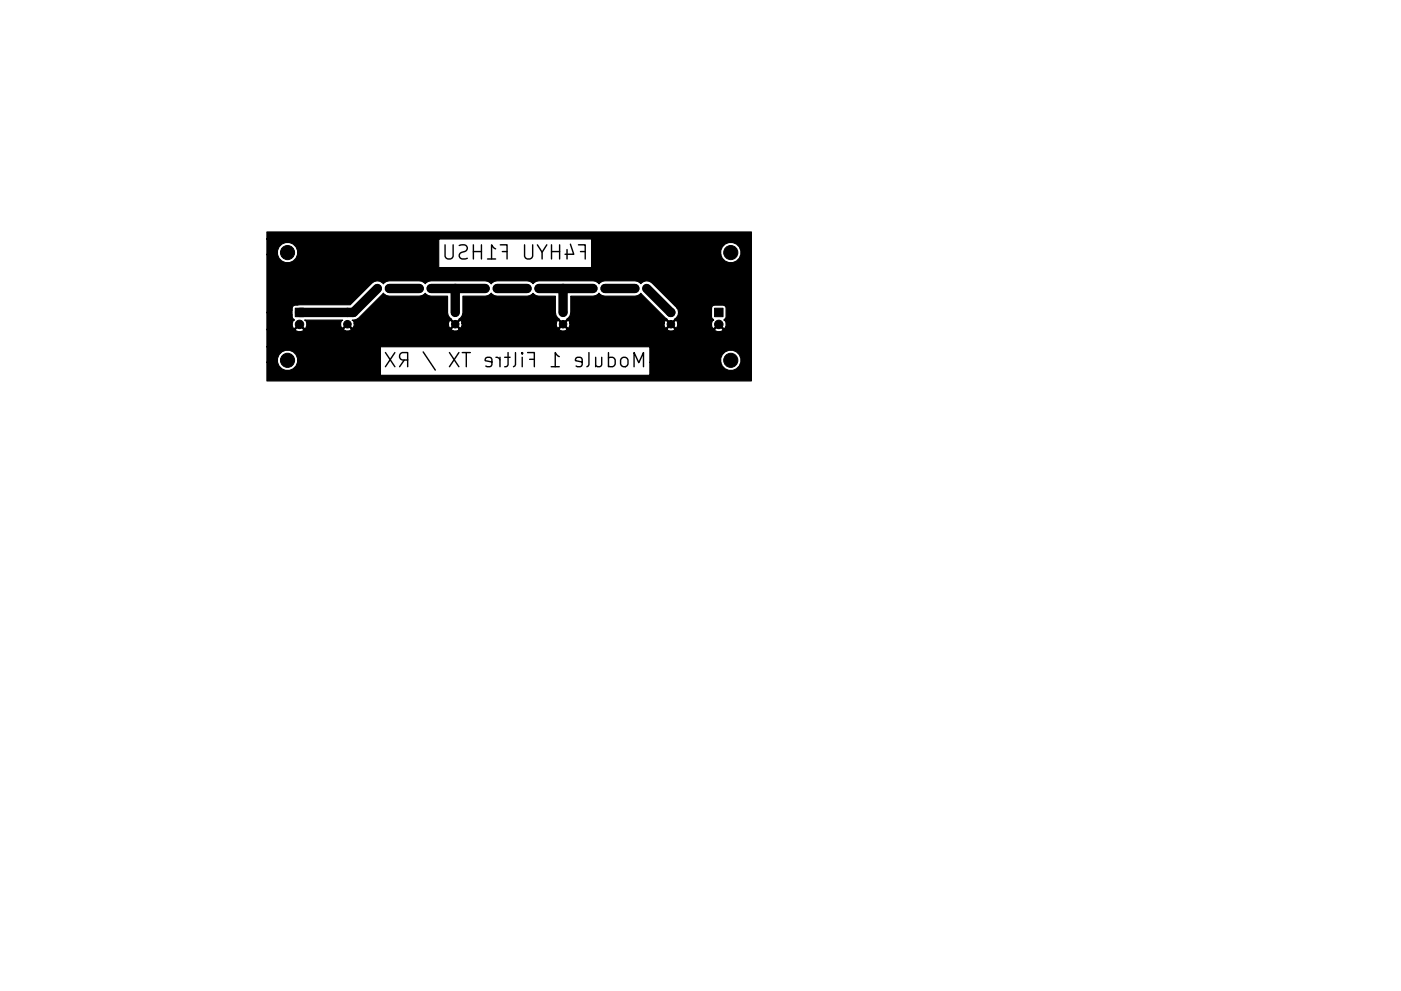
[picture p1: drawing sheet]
<svg xmlns="http://www.w3.org/2000/svg" width="297mm" height="210mm" viewBox="0 0 297 210" stroke-linecap="round" stroke-linejoin="round" font-family="sans-serif">
<g fill="none" stroke="#000" stroke-width=".3">
<path d="M94.4 51.9v2.5l.5 .5 .9-.1 .3-.4v-2.5M97.4 52.1l1.1-.2a.73 .73 0 0 1 .6 .8 .73 .73 0 0 1-.6 .7 1.1 1.1 0 0 0-1.1 .7 .77 .77 0 0 0 .5 .8l1.2-.1M100.4 53.4h1.7M100.4 51.9v3M102.1 51.9v3M103.4 54.9h1.7M105.1 52.8l-.9-.9v3M106.1 51.9h1.4v3M106.5 53.4h1M111.2 51.9v2.5l.6 .5 .8-.1 .3-.4v-2.5M113.9 51.9l1 1.6 1-1.6M114.9 53.5v1.4"/>
<path d="M116.9 53.4h1.7M116.9 51.9v3M118.6 51.9v3M120.2 52.9v2M120.9 51.8l.7 2.1h-1.8M122.6 51.9h1.5v3M123.1 53.4h1M81.7 74.8l2 3M83.7 74.8l-2 3M85.7 76.4l-1 1.4M86.4 76.4h-1.1a.81 .81 0 0 1-.6-.8 .81 .81 0 0 1 .6-.8h1.1v3M89.7 74.7l2.6 3.8"/>
<path d="M95.3 74.8l2 3M97.3 74.8l-2 3M98 74.8h1.7M98.9 74.8v3M104.3 76.8l-1.4-.3 .1-.6 .9-.1 .4 .4v1.2l-.2 .3-.2 .1-.9-.1M105.1 75.8a.77 .77 0 0 1 .9 .6M106 75.8v2M107 75.8h1.1M107.7 74.8v2.6l-.1 .3-.6 .1M109.3 74.8v2.6l-.4 .4M110.7 74.8l.2 .1-.2 .2-.1-.2 .1-.1v.3M110.7 75.8v2"/>
<path d="M111.9 74.8h1.4v3M112.3 76.2h1M116.9 77.8h1.7M118.6 75.7l-.9-.9v3M123.4 76.8l-1.4-.3 .1-.6 .9-.1 .4 .4v1.2l-.1 .3-.3 .1-.9-.1M124.9 74.8v2.6l-.5 .4M126.3 75.8v2M127.6 75.8v1.6l-.2 .3a.81 .81 0 0 1-1.1-.2M129 75.9l.9-.1 .5 .6v.8l-.3 .5-.2 .1-.9-.1M129 74.8v3M131.9 75.9a.81 .81 0 0 1 1.2 .5v.8a.81 .81 0 0 1-.7 .6 .81 .81 0 0 1-.8-.6v-.8zM134.4 77.8v-3l1 2.1 1-2.1v3"/>
</g>
<g fill="#000" stroke="#000" stroke-width=".21">
<path d="M62.6 65.4h1.8v1.8h-1.8zM151.5 65.4h1.8v1.8h-1.8z"/>
<circle cx="61" cy="53.6" r="1.5"/>
<circle cx="154.9" cy="53.6" r="1.5"/>
<circle cx="61" cy="76.4" r="1.5"/>
<circle cx="63.5" cy="68.8" r=".9"/>
<circle cx="73.7" cy="68.8" r=".8"/>
<circle cx="73.7" cy="66.3" r=".8"/>
<circle cx="80" cy="61.2" r=".8"/>
<circle cx="82.5" cy="61.2" r=".8"/>
<circle cx="88.9" cy="61.2" r=".8"/>
<circle cx="91.4" cy="61.2" r=".8"/>
<circle cx="96.5" cy="68.8" r=".8"/>
<circle cx="96.5" cy="66.3" r=".8"/>
<circle cx="102.9" cy="61.2" r=".8"/>
<circle cx="105.4" cy="61.2" r=".8"/>
<circle cx="111.8" cy="61.2" r=".8"/>
<circle cx="114.3" cy="61.2" r=".8"/>
<circle cx="119.4" cy="68.8" r=".8"/>
<circle cx="119.4" cy="66.3" r=".8"/>
<circle cx="125.7" cy="61.2" r=".8"/>
<circle cx="128.3" cy="61.2" r=".8"/>
<circle cx="134.6" cy="61.2" r=".8"/>
<circle cx="137.1" cy="61.2" r=".8"/>
<circle cx="142.2" cy="68.8" r=".8"/>
<circle cx="142.2" cy="66.3" r=".8"/>
<circle cx="152.4" cy="68.8" r=".9"/>
<circle cx="154.9" cy="76.4" r="1.5"/>
</g>
<path d="M80 61.2l-5.1 5.1h-11.4M82.5 61.2h6.4M91.4 61.2h11.5M96.5 61.2v5.1M105.4 61.2h6.4M114.3 61.2h11.4M119.4 61.2v5.1M128.3 61.2h6.3M137.1 61.2l5.1 5.1" fill="none" stroke="#000" stroke-width="2"/>
<path d="M56.6 49.2h102.7v31.6h-102.7v-3.9h2.2l.3 .8a2.18 2.18 0 0 0 3.7 0 2.18 2.18 0 0 0-1.4-3.4 2.18 2.18 0 0 0-2.6 2.6h-2.2v-3.3h24.1v6h57.1v-2.7h15l.3 .8a2.18 2.18 0 0 0 3.6 0 2.18 2.18 0 0 0-1.3-3.4 2.18 2.18 0 0 0-2.6 2.6h-15v-3.3h-81.2v-3.7h6a1.07 1.07 0 0 0 1.8 0l-.1-.1h8.5a.97 .97 0 0 0 1.7 0h21.2l.1 .2a1.05 1.05 0 0 0 1.5-.2h21.3v.2a1.05 1.05 0 0 0 1.6-.2h21.2l.1 .2a1.15 1.15 0 0 0 1.5-.1h8.5l.1 .3a1.16 1.16 0 0 0 1.7-.3l-.9-.9-.9 .9h-8.5l-.8-.9-.8 .8h-21.2l-.8-.8-.8 .8h-21.3l-.8-.8-.8 .8h-21.2l-.8-.8-.9 .8h-8.5l-.8-.8-.9 .9h-6v-3.6h5.3l.1 .4a.86 .86 0 0 0 .3 1.1l.1 .1a1.07 1.07 0 0 0 0 1.8l1.1-1.1 1.1 1.1a1.07 1.07 0 0 0 0-1.8l8.1 .1h-.3a1.05 1.05 0 0 0 .3 1.6l.9-1 1.1 1 .2-.1 .2-.9h20l.2 .9 .2 .1 .8-.8h.4l.8 .8 .3-.1 .1-.9h20l.2 .9 .3 .1 .8-.8h.4l.8 .8 .2-.1 .2-.9h20l.2 .9 .2 .1 .9-.8h.3l.8 .8a.97 .97 0 0 0 0-1.6l-.8 .8h-.3l-.9-.8h-.2l-.2 .6h-20l-.2-.6h-.2l-.8 .8h-.4l-.8-.8h-.3l-.2 .6h-20l-.1-.6h-.3l-.8 .8h-.4l-.8-.8h-.2l-.2 .6h-20l-.2-.6h-.2l.9-.2 .5-.4 5.2-5.2 .6 .5 .6 .1h6.4l.6-.1 .6-.5 .7 .5 .6 .1h3.5l.1 4.1 1.5 1.7 1.5-1.7 .2-4.1h4.7l.6-.1 .6-.5 .7 .5 .6 .1h6.4l.6-.1 .6-.5 .6 .5 .7 .1h3.4v3.5a2.28 2.28 0 0 0 .9 1.5l.8 .8 .8-.8a2.28 2.28 0 0 0 .8-1.5v-3.5h4.7l.7-.1 .6-.5 .6 .5 .7 .1h6.3l.6-.1 .7-.5 6.3 6.4 .9-.8a1.73 1.73 0 0 0 .5-2.4h7.3v1.8l.4 .7-.2 .1a1.16 1.16 0 0 0 .2 1.7l1.1-1.1 1.1 1.1a1.07 1.07 0 0 0 0-1.8l.4-.7v-1.8a.65 .65 0 0 0-.6-.7l-2 .1-.4 .6h-7.3l-5.3-5.3-.6-.4a1.56 1.56 0 0 0-1.8 .5l-.7-.5-.6-.1h-6.3l-.7 .1-.6 .5-.6-.5-.7-.1h-11.4l-.7 .1-.6 .5-.6-.5-.6-.1h-6.4l-.6 .1-.7 .5-.6-.5-.6-.1h-11.5l-.6 .1-.7 .5-.6-.5-.6-.1h-6.4l-.6 .1-.6 .5-.1-.1a1.64 1.64 0 0 0-2.3 0l-4.6 4.6h-11.7a.65 .65 0 0 0-.6 .7l-.1 .9h-5.3v-12.3h2.2l.3 .8a2.18 2.18 0 0 0 3.7 0 2.18 2.18 0 0 0-1.4-3.3 2.18 2.18 0 0 0-2.6 2.5h-2.2v-3.3h36.4v6.1h32.4v-2.8h27.4l.3 .8a2.18 2.18 0 0 0 3.6 0 2.18 2.18 0 0 0-1.3-3.3 2.18 2.18 0 0 0-2.6 2.5h-27.4v-3.3h-68.8z" fill="#000" stroke="#000" stroke-width=".25"/>
</svg>
